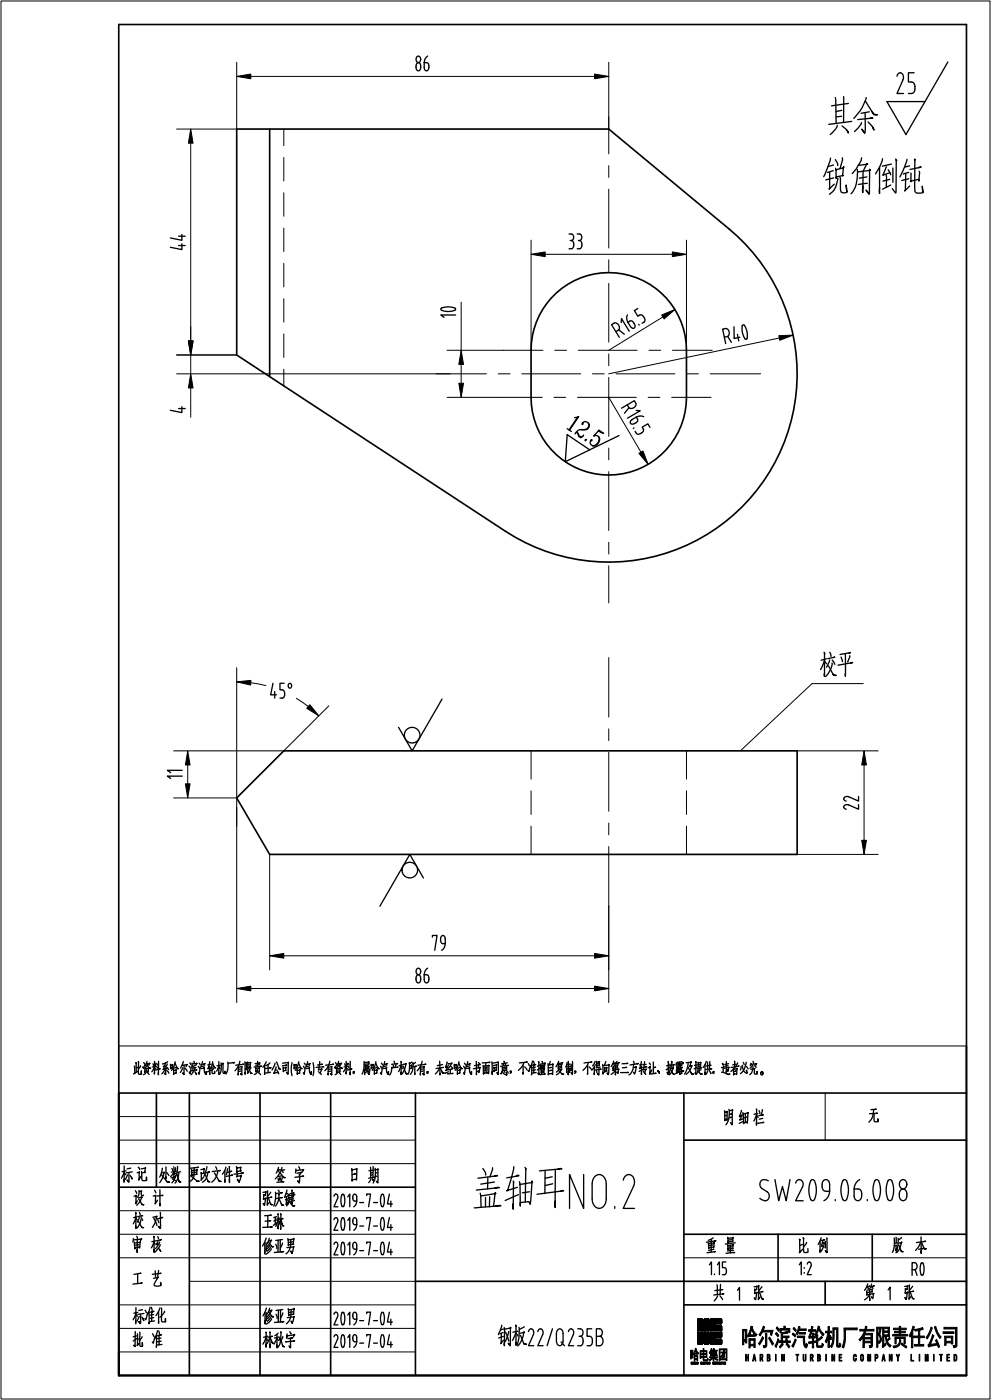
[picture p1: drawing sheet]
<svg xmlns="http://www.w3.org/2000/svg" width="210mm" height="297mm" viewBox="0 0 210 297" stroke-linecap="round" stroke-linejoin="round" font-family="sans-serif">
<g fill="none" stroke="#000" stroke-width=".21">
<path d="M.2 .2h209.5v296.3h-209.5zM50.1 13.2v14.2h-12.7M53.1 16.2h72.8M128.9 13.2v19.4M40.4 30.3v41.9M60.1 27.4v3.5M60.1 33.4v5M128.9 35.1v2.5M60.1 40.8v5M60.1 48.3v5M60.1 55.8v5M112.5 50.9v23.3"/>
<path d="M115.5 53.9h26.9M128.9 40.1v12.5M128.9 55.1v2.5M145.4 50.9v23.3M37.4 75.2h12.7M37.4 79.2h65.6M40.4 75.2v4M60.1 63.3v5M60.1 70.8v5M60.1 78.3v3.5M94.7 74.2h20.3M97.7 64v10.2"/>
<path d="M97.7 77.2v4M105.5 79.2h2.5M110.5 79.2h12.5M117.5 74.2h2.5M122.5 74.2h12.5M125.5 79.2h2.5M128.9 60v12.5M128.9 75v2.5M128.9 80v12.5M130.5 79.2h12.4M137.5 74.2h2.4M140.4 67.2l-11.5 7"/>
<path d="M142.4 74.2h8.5M145.4 79.2h2.5M150.4 79.2h10.7M165.1 71.6l-36.2 7.6M40.4 82.2v6.2M94.7 84.2h20.1M117.3 84.2h2.5M122.3 84.2h12.5M128.9 95v2.5M128.9 99.9v12.5M128.9 84.2l6.9 11.6M137.3 84.2h2.5"/>
<path d="M142.3 84.2h8.3M128.9 114.9v2.5M128.9 119.9v7.9M128.9 139.4v12.6M50.1 141.5v71M53.1 144.7l3.2 .6M62.8 148l2.5 1.7M69.6 149.6l-9.5 9.5h-23.3M112.5 159.1v6M128.9 154.5v2.5M128.9 159.5v12.4M145.4 159.1v6"/>
<path d="M168.8 159.1h17.2M182.8 144.9h-10.8l-15.2 14.2M36.8 169.1h13.3M39.8 162.1v4M112.5 167.6v5M112.5 175.1v6M128.9 174.4v2.5M128.9 179.4v33.1M145.4 167.6v5M145.4 175.1v6M183 162.1v16M57.1 181.1v24.4"/>
<path d="M168.8 181.1h17.2M53.1 209.5h72.8M60.1 202.6h65.8M25.1 236.6h62.9M174.8 231.6v10M204.7 221.7h-179.6v9.9M25.1 256.6h62.9M25.1 246.6h62.9M25.1 241.6h62.9M25.1 266.6h62.9M25.1 261.6h62.9M25.1 276.5h62.9"/>
<path d="M40.1 271.5h47.9M144.9 266.6h59.8M147.9 279.5l.9 .1v1.1h.3l.2-1.2 .8 .1 .1 2.4h-2.4v-2.3zM150.5 279.6l.2-.2h1.9l.2 .2v.9l-1.2 .1v.3h1.1l.2 1.1h-2.4zM25.1 286.5h62.9M25.1 281.5h62.9M149.9 284.9l.3-.3v-2.3h-2.4v2.5l.9 .1 .1-1.3h.3l.1 1.2 .7 .1M150.5 282.3h2.4l-.2 1.1-1.1 .1v.3l1.2 .1v.9l-.2 .1h-1.9l-.2-.1z"/>
</g>
<g fill="none" stroke="#000" stroke-width=".35">
<path d="M25.1 5.2h179.6v286.3h-179.6zM50.1 27.4h78.8l25.5 21.1a39.9 39.9 0 0 1 6.6 54.5 39.9 39.9 0 0 1-54 9.6l-56.9-37.4zM57.1 27.4v52.4M116.8 63.1a16.5 16.5 0 0 1 18.1-4.2 16.5 16.5 0 0 1 10.5 15.3v10a16.5 16.5 0 0 1-16.5 16.5 16.5 16.5 0 0 1-16.4-16.5v-10a16.5 16.5 0 0 1 4.3-11.1zM60.1 159.1h108.7v22h-111.7l-7-12zM25.1 231.6h179.6M33.1 231.6v20M40.1 231.6v59.9M55.1 231.6v59.9M70 231.6v59.9M88 231.6v59.9M144.9 231.6v59.9"/>
<path d="M25.1 251.6h62.9M144.9 241.6h59.8M88 271.5h116.7M144.9 261.6h59.8M144.9 276.5h59.8M164.8 261.6v9.9M174.8 271.5v5M184.8 261.6v9.9"/>
</g>
<g fill="#000" stroke="#000" stroke-width=".21">
<path d="M147.8 282.3v2.5zM147.8 279.7v2.3zM147.8 279.6v2.4zM147.8 282.3l.1 2.6zM147.8 279.6l.1 2.4zM147.9 279.5v2.5zM147.9 282.3v2.6zM147.9 282.3l.1 2.6h-.1zM147.9 279.5l.1 2.5h-.1zM147.9 282.3h.1v2.6zM147.9 279.5l.1-.1v2.6zM148 282.3v2.6z"/>
<path d="M148 279.4v2.6zM148 282.3l.6 2.6h-.6zM148 279.4l.6 2.6h-.6zM148 282.3h.6v2.6zM148 279.4h.6v2.6zM148.6 282.3v2.6zM148.6 279.4v2.6zM148.6 282.3l.1 2.6h-.1zM148.6 279.4l.1 2.6h-.1zM148.6 282.3h.1v2.6zM148.6 279.4l.1 .1v2.5zM148.7 282.3v2.6z"/>
<path d="M148.7 279.5v2.5zM148.7 279.5l.1 2.5zM148.7 282.3l.1 2.5zM148.8 282.3v2.5zM148.8 279.6v2.4zM148.8 282.3v2.3zM148.8 282.3l.3 1.3h-.3zM148.8 280.7l.3 1.3h-.3zM148.8 282.3h.3v1.3zM148.8 280.7h.3v1.3zM149.1 282.3l.1 2.5zM149.1 279.7l.1 2.3z"/>
<path d="M149.2 279.6v2.4zM149.2 282.3v2.5zM149.2 282.3l.1 2.6zM149.2 279.6l.1 2.4zM149.2 279.6l.1-.1v2.5zM149.3 282.3v2.6zM149.3 279.5v2.5zM149.3 282.3l.1 2.6h-.1zM149.3 279.5l.1 2.5h-.1zM149.3 282.3h.1v2.6zM149.3 279.5l.1-.1v2.6zM149.4 282.3v2.6z"/>
<path d="M149.4 279.4v2.6zM149.4 282.3l.5 2.6h-.5zM149.4 279.4l.5 2.6h-.5zM149.4 282.3h.5v2.6zM149.4 279.4h.5v2.6zM149.9 282.3v2.6zM149.9 279.4v2.6zM149.9 282.3l.2 2.6h-.2zM149.9 279.4l.2 2.6h-.2zM149.9 282.3h.2v2.6zM149.9 279.4l.2 .1v2.5zM150.1 282.3v2.6z"/>
<path d="M150.1 279.5v2.5zM150.1 282.3v2.5zM150.1 279.6v2.4zM150.1 279.6l.1 2.4zM150.1 282.3l.1 2.3zM150.5 282.3v2.5zM150.5 279.7v2.3zM150.5 282.3l.1 2.6zM150.5 279.6v2.4zM150.5 279.6l.1 2.4zM150.6 282.3l.1 2.6h-.1zM150.5 279.6l.1-.1v2.5z"/>
<path d="M150.6 279.5l.1 2.5h-.1zM150.6 282.3h.1v2.6zM150.7 282.3l.9 2.6h-.9zM150.6 279.5l.1-.1v2.6zM150.7 279.4l.9 2.6h-.9zM150.7 282.3h.9v2.6zM151.6 283.8l1 1.1h-1zM151.6 282.3l1 1.2h-1zM150.7 279.4h.9v2.6zM151.6 280.9l1 1.1h-1zM151.6 279.4l1 1.2h-1zM151.6 283.8h1v1.1z"/>
<path d="M151.6 282.3h1v1.2zM152.6 283.8v1.1zM152.6 282.3v1.2zM151.6 280.9h1v1.1zM151.6 279.4h1v1.2zM152.6 280.9l.1 1.1h-.1zM152.6 279.4l.1 1.1-.1 .1zM152.6 283.8l.1 1.1h-.1zM152.6 282.3l.1 1.1-.1 .1zM152.6 283.8h.1v1.1zM152.6 282.3h.1v1.1zM152.7 283.8v1.1z"/>
<path d="M152.7 282.3v1.1zM152.6 280.9h.1v1.1zM152.6 279.4l.1 .1v1zM152.7 280.9l.1 1.1zM152.7 279.5v1zM152.7 283.8l.1 1zM152.7 282.3l.1 1zM152.8 283.9v.9zM152.8 282.3v1zM152.7 279.5l.1 1zM152.8 281l.1 1zM152.8 279.6v.9z"/>
<path d="M152.8 283.9l.1 .7zM152.8 282.3l.1 .9zM152.8 279.6l.1 .7z"/>
<path d="M50.1 16.2l3-.5v1z" fill-rule="evenodd"/>
<path d="M125.9 15.7l3 .5-3 .5z" fill-rule="evenodd"/>
<path d="M40.4 27.4l.5 2.9h-1z" fill-rule="evenodd"/>
<path d="M112.5 53.9l3-.5v1z" fill-rule="evenodd"/>
<path d="M142.4 53.4l3 .5-3 .5z" fill-rule="evenodd"/>
<path d="M39.9 72.2h1l-.5 3z" fill-rule="evenodd"/>
<path d="M39.9 72.2h1l-.5 3z" fill-rule="evenodd"/>
<path d="M97.7 74.2l.5 3h-1z" fill-rule="evenodd"/>
<path d="M140.1 66.7l2.9-1.1-2.3 2z" fill-rule="evenodd"/>
<path d="M165 71.1l3-.1-2.8 1.1z" fill-rule="evenodd"/>
<path d="M40.4 79.2l.5 3h-1z" fill-rule="evenodd"/>
<path d="M97.2 81.2h1l-.5 3z" fill-rule="evenodd"/>
<path d="M135.3 96.1l.9-.5 1.1 2.8z" fill-rule="evenodd"/>
<path d="M50.1 144.5l3.1-.3-.1 1z" fill-rule="evenodd"/>
<path d="M65.6 149.3l1.9 2.4-2.5-1.6z" fill-rule="evenodd"/>
<path d="M39.3 166.1h1l-.5 3z" fill-rule="evenodd"/>
<path d="M39.8 159.1l.5 3h-1z" fill-rule="evenodd"/>
<path d="M182.5 178.1h1l-.5 3z" fill-rule="evenodd"/>
<path d="M183 159.1l.5 3h-1z" fill-rule="evenodd"/>
<path d="M50.1 209.5l3-.5v1z" fill-rule="evenodd"/>
<path d="M57.1 202.6l3-.5v1z" fill-rule="evenodd"/>
<path d="M125.9 209l3 .5-3 .5z" fill-rule="evenodd"/>
<path d="M125.9 202.1l3 .5-3 .5z" fill-rule="evenodd"/>
<path d="M161.2 227.1a.33 .33 0 0 1 .4 .3 .33 .33 0 0 1-.4 .3zM161.2 227.4a.25 .25 0 0 0 .5 0 .25 .25 0 0 0-.5 0z" fill-rule="evenodd"/>
<path d="M146.4 288.6v.2l.2-.2v.5l-.1-.2-.1 .2z" fill-rule="evenodd"/>
<path d="M146.3 286.1h.5v1.7h-.2v-.2h-.2v.4h-.1zM146.4 286.3v1.1h.2v-1.1z" fill-rule="evenodd"/>
<path d="M146.7 288.6l.2 .5-.1-.1-.2 .1zM146.7 288.7l.1 .2z" fill-rule="evenodd"/>
<path d="M146.9 288.6l.2 .1v.4l-.1-.2-.1 .2zM146.9 288.7l.1 .2z" fill-rule="evenodd"/>
<path d="M147.3 285.7l.2 .1 .1 .5 .4 .5-.1 .2-.2-.2v.2h-.6v-.2l-.2 .3-.1-.2 .3-.4zM147.4 286.1l-.3 .7h.6z" fill-rule="evenodd"/>
<path d="M147.1 288.6l.3 .1-.1 .4h-.2zM147.2 288.9l.1 .1zM147.2 288.7l.1 .1z" fill-rule="evenodd"/>
<path d="M147.5 288.6v.5z" fill-rule="evenodd"/>
<path d="M147 287.3h.8v1h-.2v-.2h-.4v.3h-.2zM147.2 287.5v.4h.4v-.4z" fill-rule="evenodd"/>
<path d="M147.8 282.3v2.5z" fill-rule="evenodd"/>
<path d="M147.8 279.6v2.4z" fill-rule="evenodd"/>
<path d="M147.7 288.6l.1 .4 .1-.4v.5l-.2-.3v.3z" fill-rule="evenodd"/>
<path d="M148 282.3v2.6z" fill-rule="evenodd"/>
<path d="M148 279.4v2.6z" fill-rule="evenodd"/>
<path d="M148.6 282.3v2.6z" fill-rule="evenodd"/>
<path d="M148.6 279.4v2.6z" fill-rule="evenodd"/>
<path d="M148.4 288.6h.2l-.1 .1 .1 .1-.1 .3h.1h-.2z" fill-rule="evenodd"/>
<path d="M148.7 282.3v2.6z" fill-rule="evenodd"/>
<path d="M148.7 279.5v2.5z" fill-rule="evenodd"/>
<path d="M148.8 282.3v2.5z" fill-rule="evenodd"/>
<path d="M148.8 279.6v2.4z" fill-rule="evenodd"/>
<path d="M148.7 288.6v.5h.2h-.2z" fill-rule="evenodd"/>
<path d="M148.9 288.6h.2l-.1 .1 .1 .1-.1 .3h.1h-.2z" fill-rule="evenodd"/>
<path d="M149.2 282.3v2.5z" fill-rule="evenodd"/>
<path d="M149.2 279.6v2.4z" fill-rule="evenodd"/>
<path d="M149.3 282.3v2.6z" fill-rule="evenodd"/>
<path d="M149.3 279.5v2.5z" fill-rule="evenodd"/>
<path d="M149.4 282.3v2.6z" fill-rule="evenodd"/>
<path d="M149.4 279.4v2.6z" fill-rule="evenodd"/>
<path d="M149.2 288.7l.2 .1-.2-.1v.3l.2-.1-.1 .2z" fill-rule="evenodd"/>
<path d="M149.4 288.6h.2v.5z" fill-rule="evenodd"/>
<path d="M149.7 288.6l.2 .1v.4l-.1-.2-.1 .2zM149.7 288.7l.1 .2z" fill-rule="evenodd"/>
<path d="M148.3 286.2h.6v-.4h.2v.4h.6v1.5h-.6v.4l.6 .1 .1-.4 .2 .1-.1 .4-.9 .1-.1-.7h-.4v.2h-.2zM149.1 287v.5h.5v-.5zM148.5 287v.5h.4v-.5zM149.1 286.4v.4h.5v-.4zM148.5 286.4v.4h.4v-.4z" fill-rule="evenodd"/>
<path d="M150.1 282.3v2.6z" fill-rule="evenodd"/>
<path d="M150.1 279.5v2.5z" fill-rule="evenodd"/>
<path d="M150 288.6l.1 .5z" fill-rule="evenodd"/>
<path d="M150.1 282.3v2.5z" fill-rule="evenodd"/>
<path d="M150.1 282.3v2.5z" fill-rule="evenodd"/>
<path d="M150.1 279.6v2.4z" fill-rule="evenodd"/>
<path d="M150.2 288.7l.2 .1-.2-.1 .1 .3 .1-.1-.1 .2z" fill-rule="evenodd"/>
<path d="M150.7 285.7l.1 .2-.1 .2h1.2v.2h-.6v.2h.5v.2h-.5v.1h.5v.2h-.5v.2h.6v.1l-1.4 .1v-.9l-.2 .3-.1-.1zM150.6 286.7v.1h.5v-.1zM150.6 286.3v.2h.5v-.2zM150.6 287v.2h.5v-.2z" fill-rule="evenodd"/>
<path d="M150.3 287.5l.8 .1-.1-.2h.2v.2l.8-.1v.2h-.6l.6 .4-.1 .2-.7-.6v.7h-.2l.1-.7-.4 .4a.23 .23 0 0 1-.2 .2 .23 .23 0 0 1-.3-.2l.6-.4h-.5z" fill-rule="evenodd"/>
<path d="M151 288.7l.2 .1-.2-.1v.3l.2-.1-.1 .2z" fill-rule="evenodd"/>
<path d="M151.2 285.7l.2 .3-.2 .1-.1-.2z" fill-rule="evenodd"/>
<path d="M151.2 288.7a.2 .2 0 0 1 .2 .2 .2 .2 0 0 1-.2 .2zM151.3 288.7v.4z" fill-rule="evenodd"/>
<path d="M151.5 288.6l.1 .1 .1 .4-.1-.2-.1 .2zM151.5 288.7l.1 .2z" fill-rule="evenodd"/>
<path d="M151.7 288.6l.2 .1-.1 .4zM151.8 288.7l.1 .2z" fill-rule="evenodd"/>
<path d="M152 288.7a.2 .2 0 0 1 .2 .2 .2 .2 0 0 1-.2 .2zM152 288.7l.1 .4z" fill-rule="evenodd"/>
<path d="M152.2 288.6l.2 .1v.4l-.1-.2-.1 .2zM152.3 288.7v.2z" fill-rule="evenodd"/>
<path d="M152.6 288.6l.1 .5-.1-.1-.1 .1zM152.6 288.7v.2z" fill-rule="evenodd"/>
<path d="M152.7 283.8v1.1z" fill-rule="evenodd"/>
<path d="M152.7 282.3v1.1z" fill-rule="evenodd"/>
<path d="M152.7 282.3v1.1z" fill-rule="evenodd"/>
<path d="M152.8 283.9v.9z" fill-rule="evenodd"/>
<path d="M152.8 282.3v1z" fill-rule="evenodd"/>
<path d="M152.7 288.6h.2v.5z" fill-rule="evenodd"/>
<path d="M153.1 288.6v.5z" fill-rule="evenodd"/>
<path d="M152.7 286.5h.6v-.3h.1v.3h.3v.2h-.3v1l-.3 .1-.1-.2 .3-.1v-.7l-.6 .9-.1-.2 .5-.8h-.4z" fill-rule="evenodd"/>
<path d="M153.3 288.7a.2 .2 0 0 1 .1 .2 .2 .2 0 0 1-.1 .2zM153.3 288.7v.4z" fill-rule="evenodd"/>
<path d="M153.5 288.6l.1 .4 .1-.4v.5l-.2-.3v.3z" fill-rule="evenodd"/>
<path d="M152.3 285.8h1.7v2.5h-.2v-.1h-1.3v.1h-.2zM152.5 286.1v1.9h1.3v-1.9z" fill-rule="evenodd"/>
<path d="M157.3 281.7h.9v2.9h-.3v-.4h-.4v.8h-.2zM157.5 282v1.9h.4v-1.9z" fill-rule="evenodd"/>
<path d="M157.9 287h.2v.6h.3v-.6h.1v1.4h-.1v-.6h-.3v.6h-.2z" fill-rule="evenodd"/>
<path d="M159.1 281l.3 .2a1.58 1.58 0 0 0 1 1.6l-.3 .4-.3-.4v.4h-1v-.3l-.3 .5-.3-.3 .5-.8zM159.2 281.6l-.4 1.2h1z" fill-rule="evenodd"/>
<path d="M158.6 283.7h1.4v1.9h-.3v-.4h-.8v.5h-.3zM158.9 284v.9h.8v-.9z" fill-rule="evenodd"/>
<path d="M159.7 287h.1l.3 1.4h-.1l-.1-.4h-.3l-.1 .4h-.1zM159.8 287.3l-.1 .5h.2z" fill-rule="evenodd"/>
<path d="M161 287h.3a.44 .44 0 0 1 .3 .4 .44 .44 0 0 1-.2 .4l.2 .6h-.1l-.2-.6h-.2v.6h-.1zM161.1 287.2v.5l.3-.1v-.3z" fill-rule="evenodd"/>
<path d="M161.5 283.3l.3 .3-.9 1.4-.3-.3z" fill-rule="evenodd"/>
<path d="M162.1 282.6h.3v2.5l-.1 .3-.5 .2-.2-.4h.4l.1-.2z" fill-rule="evenodd"/>
<path d="M163 283.3l.9 1.5-.3 .3-.8-1.5z" fill-rule="evenodd"/>
<path d="M162.5 287h.3a.39 .39 0 0 1 .3 .3 .39 .39 0 0 1-.2 .4l.2 .1a.38 .38 0 0 1-.3 .6h-.3zM162.6 287.8v.5a.27 .27 0 0 0 .4-.3 .27 .27 0 0 0-.4-.2zM162.6 287.2v.4h.3v-.4z" fill-rule="evenodd"/>
<path d="M161.7 281l.3 .2-.4 .7h2.2l-.4 1.1-.3-.1 .2-.6h-1.8l-.5 .8-.2-.3 .4-.6z" fill-rule="evenodd"/>
<path d="M164.3 287h.1v1.4h-.1z" fill-rule="evenodd"/>
<path d="M164.4 282.4l.6 .6-.2 .3-.6-.6z" fill-rule="evenodd"/>
<path d="M164.6 281.2l.5 .6-.2 .3-.5-.6z" fill-rule="evenodd"/>
<path d="M164.8 283.7l.2 .3-.6 1.6-.3-.4z" fill-rule="evenodd"/>
<path d="M165.7 284.6l.2 .3-.6 .8-.2-.3z" fill-rule="evenodd"/>
<path d="M165.5 287h.2l.3 1v-1h.2v1.4h-.2l-.3-1v1h-.2z" fill-rule="evenodd"/>
<path d="M165.2 281.5h.9l-.1-.4 .3-.1 .1 .5h.9v.9h-.3v-.5h-1.5v.5h-.3z" fill-rule="evenodd"/>
<path d="M166.7 284.6l.6 .8-.2 .3-.6-.8z" fill-rule="evenodd"/>
<path d="M165.4 282.4l1.3-.3 .2 .4-1.2 .2v.4h1.4v.4h-.4v.7h.7v.3h-2.3v-.3h.4zM165.7 283.5v.7h.8v-.7z" fill-rule="evenodd"/>
<path d="M168.2 281.3l.5 .6-.2 .3-.5-.6z" fill-rule="evenodd"/>
<path d="M167.9 282.5l.7 .4-.2 .4-.6-.5z" fill-rule="evenodd"/>
<path d="M168.4 283.7l.3 .3-.7 1.5-.3-.3z" fill-rule="evenodd"/>
<path d="M168.6 287h.6v.2h-.2v1.2h-.2v-1.2h-.2z" fill-rule="evenodd"/>
<path d="M169.2 281.1l.3 .1-.2 .4h1.5v.4l-1.6-.1-.3 .9-.3-.1z" fill-rule="evenodd"/>
<path d="M169.2 282.4h1.4v.3h-1.4z" fill-rule="evenodd"/>
<path d="M170.1 287h.1v1.1l.2 .2 .2-.1v-1.2h.1v1a.33 .33 0 0 1-.3 .5 .33 .33 0 0 1-.3-.5z" fill-rule="evenodd"/>
<path d="M168.9 283.1h1.5l.2 2.1h.1l.1-.5 .3 .2-.3 .7-.3-.1-.2-.3-.2-1.7h-1.2z" fill-rule="evenodd"/>
<path d="M171.6 287h.3a.44 .44 0 0 1 .3 .4 .44 .44 0 0 1-.2 .4l.3 .6h-.2l-.2-.6h-.1v.6h-.2zM171.8 287.2v.5l.2-.1 .1-.3z" fill-rule="evenodd"/>
<path d="M171.9 281.1l.3 .1-.2 .6h.8v.3h-.8l-.4 1.1h.5v-.7h.2v.7h.4v.4l-.4-.1v.7h.5l-.1 .3-.4 .1v1.1h-.2v-1.1l-.8 .2v-.4l.8-.1v-.8l-.7 .1-.1-.4 .4-1.1h-.4v-.3h.5z" fill-rule="evenodd"/>
<path d="M172.9 282.9h.3v1l.8-.8 .2 .4-1 .7 .1 1h.6l.2-.5a.47 .47 0 0 1 .3 .4 .47 .47 0 0 1-.3 .4h-1l-.2-.2z" fill-rule="evenodd"/>
<path d="M173.3 281l.3 .2a1.98 1.98 0 0 0 1 1.5l-.3 .4-.8-1.4-.8 1.4-.2-.3 .5-.8z" fill-rule="evenodd"/>
<path d="M173.1 287h.4a.39 .39 0 0 1 .2 .3 .39 .39 0 0 1-.1 .4l.2 .1a.38 .38 0 0 1-.4 .6h-.3zM173.3 287.8v.5a.27 .27 0 0 0 .3-.3 .27 .27 0 0 0-.3-.2zM173.3 287.2v.4h.2l.1-.4z" fill-rule="evenodd"/>
<path d="M174.9 287h.1v1.4h-.1z" fill-rule="evenodd"/>
<path d="M175.4 281.1h.3v1h.5v.4l-.5-.1v.8l.2-.2 .3 .7-.2 .2-.3-.7v2.4h-.3v-2.2l-.4 1.2-.2-.3 .5-1.9-.4 .1v-.4h.5z" fill-rule="evenodd"/>
<path d="M176.2 287h.1l.4 1v-1h.1v1.4h-.1l-.4-1v1h-.1z" fill-rule="evenodd"/>
<path d="M176.4 281.4h1.1v3.8l.3-.1v-.5a.49 .49 0 0 1 .1 .9h-.5l-.2-.2v-3.6h-.5a7.4 7.4 0 0 1-.6 3.9l-.2-.3 .4-1z" fill-rule="evenodd"/>
<path d="M177.7 287h.6v.2h-.4v.4h.4v.2h-.4v.5h.4v.1h-.6z" fill-rule="evenodd"/>
<path d="M178.7 281.4h2.9v.4h-2.5v.4a8 8 0 0 1-.4 3.5l-.4-.2a8.4 8.4 0 0 0 .4-4.1z" fill-rule="evenodd"/>
<path d="M180.9 287.1l.1-.1a.31 .31 0 0 1 .3 .2 .31 .31 0 0 1 0 .3l-.2-.4a.8 .8 0 0 0 0 1.2l.2-.4h.1l-.1 .4a.28 .28 0 0 1-.2 .2 .28 .28 0 0 1-.3-.3z" fill-rule="evenodd"/>
<path d="M182.1 281.7h1.1l.1-.7 .3 .2-.1 .5h1.6v.4h-1.7l-.2 .5h1.6v2.6l-.2 .3-.4 .1-.1-.5 .4 .1v-.6h-1.4v1h-.3v-2.2l-.6 .8-.3-.3 .8-1 .4-.8h-1zM183.1 282.9v.5h1.4v-.5zM183.1 283.7v.5h1.4v-.5z" fill-rule="evenodd"/>
<path d="M182.4 287.1l.1-.1a.62 .62 0 0 1 .4 .9v.3a.29 .29 0 0 1-.3 .3 .29 .29 0 0 1-.3-.3zM182.5 287.2l-.1 .1a.72 .72 0 0 0 .2 1 .74 .74 0 0 0 .1-1z" fill-rule="evenodd"/>
<path d="M183.8 287h.2l.1 1 .1-1h.2v1.4h-.1v-1l-.1 1-.3-1v1h-.1z" fill-rule="evenodd"/>
<path d="M185.3 287h.3a.45 .45 0 0 1 .3 .5 .45 .45 0 0 1-.4 .4v.5h-.2zM185.5 287.2v.5a.29 .29 0 0 0 .3-.3 .29 .29 0 0 0-.3-.2z" fill-rule="evenodd"/>
<path d="M185.7 281.3h1l-.3 1.5a1.19 1.19 0 0 1-.2 1.9l-.2-.5h.2a.9 .9 0 0 0-.1-1.4l.3-1.2h-.5v3.9h-.2z" fill-rule="evenodd"/>
<path d="M187.1 287h.1l.3 1.4h-.1l-.1-.4h-.3l-.1 .4h-.1zM187.1 287.3l-.1 .5h.2z" fill-rule="evenodd"/>
<path d="M186.9 281.3h1.5v1.9h-.7v.2l.2 .6 .5-.6 .2 .3-.6 .5 .4 .7 .4 .2-.3 .4a2.87 2.87 0 0 1-1-2.3h-.3v1.8l.4-.4a.69 .69 0 0 1-.5 .9l-.3-.3zM187.2 282.4v.5h.9v-.5zM187.2 281.6v.5h.9v-.5z" fill-rule="evenodd"/>
<path d="M188.4 287h.1l.3 1v-1h.2v1.4h-.2l-.3-1v1h-.1z" fill-rule="evenodd"/>
<path d="M189.1 285.3a1.21 1.21 0 0 0 1.4-1.4l.3 .1v.1a1.32 1.32 0 0 1-1.5 1.4z" fill-rule="evenodd"/>
<path d="M189.8 287h.2l.2 .6 .2-.6h.1l-.2 .8v.6h-.2v-.6z" fill-rule="evenodd"/>
<path d="M189.3 281.5h1.2v-.4h.3v.4h1.1v.3h-1.1v.3h1v.4l-1-.1v.4h1.4v.3h-3.1v-.3h1.4v-.4l-1 .1v-.4h1v-.3h-1.2z" fill-rule="evenodd"/>
<path d="M191 284.6l1.1 .8-.2 .3-1-.8z" fill-rule="evenodd"/>
<path d="M189.5 283.3h2.3v1.4h-.3v-1h-1.7v1.1h-.3z" fill-rule="evenodd"/>
<path d="M192.9 287h.2v1.3h.4v.1h-.6z" fill-rule="evenodd"/>
<path d="M193.4 281l.3 .2-.4 .9v3.5h-.3l.1-2.9-.4 .6-.2-.3z" fill-rule="evenodd"/>
<path d="M194.7 287h.1v1.4h-.1z" fill-rule="evenodd"/>
<path d="M193.7 281.7l1.7-.4 .2 .4-.8 .2v1.2h1v.4h-1v1.4h.9v.4h-2v-.4h.8v-1.4h-1v-.4h1v-1.1l-.7 .1z" fill-rule="evenodd"/>
<path d="M196 287h.1l.2 1 .1-1h.2v1.4h-.1v-1l-.2 1-.2-1v1h-.1z" fill-rule="evenodd"/>
<path d="M197.2 281.2l.3 .2-1.1 2.3-.3-.3 .8-1.3z" fill-rule="evenodd"/>
<path d="M197.7 287h.2v1.4h-.2z" fill-rule="evenodd"/>
<path d="M197.9 281.2l.3-.1 .4 1.2 .8 1-.3 .4-.6-.9z" fill-rule="evenodd"/>
<path d="M197.5 282.8l.3 .2-.7 1.9 1.3-.2-.3-.6 .3-.3 .6 1.6-.2 .2-.2-.6-1.9 .5-.2-.5a3.3 3.3 0 0 0 1-2.2z" fill-rule="evenodd"/>
<path d="M199 287h.6v.2h-.2v1.2h-.2v-1.2h-.2z" fill-rule="evenodd"/>
<path d="M200.6 287h.5v.2h-.4v.4h.4v.2h-.4v.5h.5v.1h-.6z" fill-rule="evenodd"/>
<path d="M199.8 282.2h2.3v.4h-2.3z" fill-rule="evenodd"/>
<path d="M200.1 283.2h1.7v1.6h-.3v-.2h-1.1v.5h-.3zM200.4 283.5v.8h1.1v-.8z" fill-rule="evenodd"/>
<path d="M202.1 287a.62 .62 0 0 1 .6 .3 .62 .62 0 0 1 0 .6l-.2 .5h-.4zM202.2 287.2v1.1a.46 .46 0 0 0 .3-.7l-.1-.4z" fill-rule="evenodd"/>
<path d="M199.9 281.3h2.8l-.1 4.1-.6 .2-.1-.5h.4l.1-.2v-3.3h-2.5z" fill-rule="evenodd"/>
</g>
<g fill="none" stroke="#000" stroke-width=".28">
<path d="M88.3 13.4l.2-.1a.92 .92 0 0 1 .4 1.6l-.2 .1a.92 .92 0 0 1-.4-1.6zM88.3 12l.2-.1a.69 .69 0 0 1 .6 .7 .69 .69 0 0 1-.6 .7 .8 .8 0 0 1-.2-1.3zM89.8 13.3h.5a.97 .97 0 0 1 .3 1.6l-.1 .1a.56 .56 0 0 1-.7-.7zM90.6 11.9a1.64 1.64 0 0 0-.8 1.4M190 16.2a.69 .69 0 0 1 .7-.8 .69 .69 0 0 1 .7 .8l-.1 .7-1.3 2.9h1.4M193.6 15.4h-1.2v2h.7a1.43 1.43 0 0 1 .4 2.2l-.4 .2h-.7M200.8 13.2l-8.9 15.3-4-7h8M175.7 36.5v3.4l-.1 .2 1.1-1.1M175.9 33.5v.5l-1.4 3.4M176.5 36.2l-1.2 .3M176.5 35l-1 .3M176.6 37.7l-1.7 .4"/>
<path d="M176.9 20.7l.2 5.3M176.9 33.8l.5 .8v.5M177 35.7l.1 2.1v-.3l1.5-.3h-.1l.2-1.9v.2l-1.6 .5M177.3 26.5a3.4 3.4 0 0 1-1.5 2M177.5 37.8l-.5 1.8a2.93 2.93 0 0 1-1.3 1.6M177.9 37.6l.1 2.4a.62 .62 0 0 0 .5 .9l.9-.2-.2-1.5 .2 1.5M178.3 24.6l-1.2 .2M178.3 23.4l-1.2 .2M178.4 26.7l.9 .7 .4 .8-.3-.6M178.4 33.4l.1 .5-.6 1.8M178.7 20.5v5.4M179.7 21.9l-3.6 .5"/>
<path d="M180.4 25.7l-4.9 .7M181.6 35.9a6.5 6.5 0 0 1-1.4 5.1M181.7 36.4l2.7-.3-.2-.2-.1 5.3-.7-.9 .7 .7M181.9 35l1.9-.2-.1-.2-.9 1.7v4.5v-1.3M182.5 26l-.8 1.2-.7 .7M182.5 33.4l-.1 .6-.5 .9-1.4 1.9M183.2 23.9l.1 3.4-.2 1-.6-.9 .6 .7M183.3 21.5l1.8 2.8h.7l-.7-.1-.4-.5M183.5 20.7l-.1 .3a10.2 10.2 0 0 1-2.6 4.1M183.6 37.5l-1.6 .3M183.7 38.8l-1.9 .3M183.9 25.9l1 1.1 .2 .6-.3-.7"/>
<path d="M184.1 23.7l-1.7 .3M184.3 25.1l.6-.1-3.2 .3M186.3 35.4v5.6v-1.2M186.9 33.6l-.6 1.8-.9 1.5M187.7 37.1v2.6M187.7 35.3l-.7 1.8 1.5-.5M188.1 36l.6 1.1M188.4 38l-1.4 .4M188.7 39.2l-1.8 .9M188.8 34.8l-1.9 .4M189.1 35.6v3M189.7 33.7l.2 .4-.1-.1-.1 6.9-.7-.9"/>
<path d="M191.9 36.8l-.1 3.5-.2 .2 1.1-1.1M192.1 33.8l-.5 1.6-1 2.1M192.4 36.5l-1.1 .4M192.5 37.9l-1.5 .4M192.7 35.2l-1.1 .2M192.9 36.7v1.8l-.1-.1 1.8-.4M193.7 33.7l.1 .2-.1 5.9a.94 .94 0 0 0 .3 1.1l1.5-.1-.2-1.3 .1 1.3M194.6 35.5l.5-.1-2.4 .5M194.7 36.3l.1 .2-.2 1.9v-.3M37.8 52h1.4M37.8 50.1h1.4M38.5 51.7v1.2l-2.4-.5"/>
<path d="M38.5 49.7v1.2l-2.4-.5M120.5 49.6h.5a.74 .74 0 0 1 .5 .7 .74 .74 0 0 1-.5 .7M120.8 51h.2M121 51a1 1 0 0 1 0 1.7h-.5M122.3 49.6h.4a.74 .74 0 0 1 .5 .7 .74 .74 0 0 1-.5 .7M122.5 51h.2M122.7 51a1.01 1.01 0 0 1 0 1.7h-.4M93.4 65.4l.1-.1a3.6 3.6 0 0 1 3 .1l-.2 .4a3.6 3.6 0 0 1-2.9-.1zM96.5 66.8h-3.1l.7 .5M130.4 70.3l.6-.3a.93 .93 0 0 0 0-1.1 .93 .93 0 0 0-.9-.4l-.6 .3 1.7 2.7M131.1 69.9l1.1 .9M131.6 68.4v-.9l1.7 2.7"/>
<path d="M132.9 66.7a1.63 1.63 0 0 0 .1 1.6M133 68.3l.4-.2a.97 .97 0 0 1 1.1 1.1l-.1 .3a.57 .57 0 0 1-.9-.3zM135.1 65.4l-.7 .4 .7 1.2a.93 .93 0 0 1 1.2 0 .93 .93 0 0 1 .3 1.1l-.6 .4M135.3 68.7l.1 .2M153.4 71.5l.6-.2a.93 .93 0 0 0 .4-1 .93 .93 0 0 0-.7-.7l-.6 .1 .6 3.1M154.1 71.3l.8 1.3M155.5 69.2v2.5l1.2-.2M156.2 70.9l.3 1.3M157.3 68.9l.4 .1a3.6 3.6 0 0 1 .5 2.8h-.4a3.6 3.6 0 0 1-.5-2.9zM37.8 86.6h1.4M38.5 86.2v1.2l-2.4-.5M120.1 90.8l.9 .6"/>
<path d="M121.7 88.5l.9-.2-2 2.9M122 91.7h.4l.3 .7 .3 .1h.4M122.4 91.7l.2 .8 .4 .2 .6-.5M122.4 88.3l-1.9 2.8M123.5 89.7v.2l-.2 .1v-.2a.77 .77 0 0 1 .9-.4l.4 .3a.91 .91 0 0 1 .1 1 .91 .91 0 0 1-.9 .4 1.57 1.57 0 0 0-2 .9M123.9 93.2l.2-.1v.2l-.2 .1zM124.6 89.7a.96 .96 0 0 1-.9 1.3h-.6M126.8 91.3l1 .5-.9-.6-1.2 1.2a.82 .82 0 0 1 1 0 .82 .82 0 0 1 .3 .9 1.16 1.16 0 0 1-1.8 1 .67 .67 0 0 1 .2-1.1v.2h-.2M126.8 92.5a1.43 1.43 0 0 1-1.3 2M131.1 92.3l-11.4 5.5 .4-5.7 4.8 3.2M132.9 85.8l.3 .5a.93 .93 0 0 0 1 .1 .93 .93 0 0 0 .5-1l-.3-.5-2.8 1.6M133.2 86.4l-.9 1.2"/>
<path d="M133.6 89.1l1.2-.7 .2 .4a.97 .97 0 0 1-1.2 1.1l-.3-.3zM134.3 90.7l-.2 .1M134.8 87h.8l-2.7 1.6M136.4 88.3a1.63 1.63 0 0 0-1.6 .1M137.7 90.6l-.5-.8-1.2 .7a.94 .94 0 0 1 .1 1.2 .94 .94 0 0 1-1.2 .3l-.4-.6M174.5 138.2l.2 .3-.1 4.9v-.8M174.6 139.9l-.8 2M175 139.6l-1.1 .3M175.7 139.9l-.7 1.5M175.8 138.2l.2 .9M176.3 139.9l.5 .9M176.6 139.3h.2l-1.5 .3"/>
<path d="M178.1 139.2l.3 1M179.1 138.5v4.8v-.6M179.9 138.4l.3-.1-2.3 .4M180 138.9l-.5 1.4M57.8 144.8l-.5 2.4h1.3M58.2 146.5v1.4M60.2 144.8h-.9v1.4a.94 .94 0 0 1 1 .6 .94 .94 0 0 1-.3 1.1h-.7M61.1 145l.2-.2a.49 .49 0 0 1 .5 .5 .49 .49 0 0 1-.5 .5 .64 .64 0 0 1-.2-.8zM93.6 148.1l-6.3 11-2.9-5M174.7 140.1l.4 .6M175.4 141.1l1.2 2 .5 .1-.7-.3M176.2 140.5a4.5 4.5 0 0 1-1.3 2.9"/>
<path d="M180.2 140.5l.4-.1-3.1 .6M38.6 164.5h-3.2l.7 .5M38.6 163.2h-3.2l.7 .5M181.8 170.5v1l-2-.9a.57 .57 0 0 0-.8 0 .57 .57 0 0 0 0 .8l.2 .1M181.8 168.8v1l-2-.9a.57 .57 0 0 0-.8 0 .57 .57 0 0 0 0 .8l.2 .1M89.7 186.1l-2.9-5-6.3 10.9M91.6 198.6v-.4h1l-.5 3.2M94.3 200a.93 .93 0 0 1-1-.6 .93 .93 0 0 1 .4-1.1 .57 .57 0 0 1 .6 .6 2.22 2.22 0 0 1-.7 2.5M88.3 206.7l.2-.1a.92 .92 0 0 1 .4 1.6l-.2 .1a.92 .92 0 0 1-.4-1.6zM88.3 205.3l.2-.1a.68 .68 0 0 1 .6 .7 .68 .68 0 0 1-.6 .6 .8 .8 0 0 1-.2-1.2zM89.8 206.6h.5a.97 .97 0 0 1 .3 1.6l-.1 .1a.56 .56 0 0 1-.7-.7zM90.6 205.2a1.62 1.62 0 0 0-.8 1.4"/>
<path d="M28.4 225.9l.1 1.5M28.8 225.2l.1 2M29.2 227l-.9 .5M29.2 226.2l-.3 .1M29.3 225v2.4l.2 .3 .5-.1-.1-.7v.7M29.8 225.9l-.5 .6M30.4 225.2l.2 .3M30.7 226.4v.9v-.3M30.7 226.5l.7-.2v.9v-.2M30.7 225.6l-.4 .8-.1-.3M31 225.4l.7-.1-.2 .5M31 226.7a.96 .96 0 0 1-.6 1"/>
<path d="M31.1 227.2l.5 .5M31.1 224.9l-.3 1M31.2 225.8l.4 .6h.3l-.3-.1M31.3 225.5l-.3 .5-.5 .4M32.4 225.4l.1 .4M32.7 226.1l-.5 1M32.7 224.9v2.7v-.4M32.7 226.2l.3 .3M33 225.3l-.2 .7M33.1 226l-.8 .1M33.2 226l.1 .4M33.2 225.4l.1 .3"/>
<path d="M33.6 224.9v2.9v-.5M33.8 226.5h.1l-1 .3M34.8 226.8l-.5 .8M35.1 225.3l-.5 .8 .6-.2M35.1 226.5v1.2l-.3-.3 .3 .3M35.3 226.2l.4 .5M35.3 226.9l.5 .5M35.4 225.5l-.9 1.1 1-.2M35.5 225l-1.1 .5M36.1 225.5l.1 1-.1-.2 .4-.1 .1-.6-.5 .1M36.7 226.6l.1 1.1v-.2l.5-.1 .1-.7-.6 .2M37.1 225.3l.5 1.2h.2l-.3-.3"/>
<path d="M37.1 225l-.4 1.2-.4 .6M37.3 226.2l-.5 .2M38.6 225.7l1-.1-.2 .5M38.7 226.3l-.5 1M38.8 225l-.6 1.3M39 225.7l-.1 2-.2-.3 .2 .3M39.2 226.4l.4 .6M40 225.9l.3 .4M40.2 225.2l.2 .4M40.5 226.1l-.3 1.5-.1-.4M40.7 225.3l-.1 .6M40.7 225.5l1-.2-.2 .4"/>
<path d="M40.8 225.8l.1 1.1M41 227l-.5 .8M41 224.9l.2 .4M41.3 227.1l.3 .6-.1-.3M41.3 226.3l-.1 .5M41.4 225.7l-.6 .3M41.4 226.2h.1l-.6 .1M41.6 226.8l.1-.1-1.2 .2M42 226l.2 .4M42.2 225.3l.2 .4M42.4 226.2l-.2 1.5-.2-.4M42.6 226.5l.7-.3v1l.4 .5v-.6v.6"/>
<path d="M42.9 225l-.4 1.2M43.2 225.5l.3-.1-.7 .2M43.4 225.9l-.7 .1M44.4 225l-.4 1.5 .6-.2M44.4 225.9v1.8v-.3M44.7 226.8l-.8 .4M44.7 225.5l-.7 .2M44.9 226.1v1.3l.2 .1h.4v-.5l-.1 .5M45 225l-.4 1.5M45 225.3l.4 .9 .3 .1-.4-.3M45.3 226.3l-.4 .5M46.3 225v2.7v-.4"/>
<path d="M46.3 226.1l.3 .4M46.3 226l-.4 1M46.7 225.8l-.7 .1M46.8 225.3v1.5l-.3 .9M46.9 225.5l.4-.1-.1 1.9 .1 .1h.3v-.4v.5M48.2 225.1a3.8 3.8 0 0 1-.4 2.5M49.6 225.2l-1.3 .1M50.4 226.1l.1 1.7v-.3M50.5 226.2l.8-.1-.1 1.7-.3-.3 .3 .2M50.8 224.9a3.7 3.7 0 0 1-1 2M51.1 227l-.6 .1M51.1 226.5l-.6 .1"/>
<path d="M51.4 225.6h.2l-1.7 .1M51.9 225v2.7v-.4M51.9 225.3l.4-.1-.1 .6v.9l-.2-.2 .2 .2M52.5 225l-.1 2.5 .3-.5M52.5 225.3l.6-.1-.1 .9-.5 .1M52.6 226.2l.5 1.3h.3l-.3-.2M52.8 225.6l-.3 .1M53.1 226.2l-.3 .6M54.1 226.2l.1 1v-.3M54.2 226.4l.8-.2-.1 1v-.3M54.5 226.6l-.1 .7-.5 .4M54.6 224.9v1.1"/>
<path d="M54.6 227.3l.6 .4M54.9 225.3h.2l-1.1 .1M55 225.6l-.8 .1M55.2 225.9h.2l-1.6 .2M56.1 225.6v2.1v-.4M56.4 225l-.7 1.2M56.8 225.6v1.7M57.1 227.3h.2l-1 .1M57.2 225.3l-.9 .5M57.2 226.3h.2l-1.1 .1M58.2 225.3l-.6 1.5M58.5 226.1l-.5 1.3 .9-.2"/>
<path d="M58.5 225.1l.7 1.5h.2l-.3-.2M58.6 226.7l.4 .9-.1-.3M59.8 225.3l1.3-.2-.1 2.5-.3-.4 .3 .4M60 226.2v.9v-.2l.6-.1v-.7v.1l-.6 .1M60.5 225.8l.3-.1-1 .2M61.9 225.2a5.4 5.4 0 0 0 0 2.7M62.3 225.5v1v-.2l.4-.1v-.6l-.4 .1M62.9 226.6l.1 1.1v-.2l.5-.1v-.7l-.6 .2M63.2 225.3l.6 1.2h.2l-.3-.3M63.3 225l-.4 1.2-.4 .6M63.5 226.2l-.5 .2M64.3 226l.2 .4"/>
<path d="M64.5 225.3l.2 .4M64.7 226.2l-.3 1.5-.1-.4M64.9 226.5l.6-.3 .1 1 .4 .5-.1-.6v.6M65.1 225l-.4 1.2M65.5 225.5l.2-.1-.7 .2M65.6 225.9l-.6 .1M66.3 225.2a5.4 5.4 0 0 1 0 2.7M67.4 227.1l.6 .6M67.7 225l-.3 1.7 .8-.2-.4 .9M68.1 225.6l.2-.1-1.1 .2M68.4 226.1h.2l-1.6 .1M69.5 226.1v1.7v-.3"/>
<path d="M69.5 226.2l.8-.1v1.7l-.3-.3 .3 .2M69.8 224.9a3.7 3.7 0 0 1-1 2M70.1 227l-.6 .1M70.1 226.5l-.6 .1M70.4 225.6h.3l-1.7 .1M71 225.2l.2 .3M71.3 226.4v.9v-.3M71.3 226.5l.7-.2-.1 .9 .1-.2M71.3 225.6l-.4 .8-.1-.3M71.6 225.4l.7-.1-.2 .5M71.6 226.7a.95 .95 0 0 1-.6 1M71.7 227.2l.5 .5"/>
<path d="M71.7 224.9l-.3 1M71.8 225.8l.4 .6h.3l-.3-.1M71.9 225.5l-.3 .5-.5 .4M73 225.4l.1 .4M73.3 226.1l-.6 1M73.3 224.9v2.7v-.4M73.3 226.2l.3 .3M73.6 225.3l-.2 .7M73.7 226l-.8 .1M73.8 226l.1 .4M73.8 225.4l.1 .3M74.2 224.9v2.9v-.5"/>
<path d="M74.4 226.5h.1l-.9 .3M74.8 227.1h.2v.4h-.2zM77.1 225v1.4l-.4 1.2M77.2 225.2l1-.1v.3l-1.1 .2M77.2 226.6v1.1v-.3M77.2 226.8l1.1-.2-.1 1.1-.2-.3 .2 .3M77.3 226l.1 .6v-.1l.7-.1v-.4l-.7 .1M77.7 225.8v1.4M77.9 226.9l.1 .4M78 227.1l-.6 .1M78.2 225.6l-.9 .3M78.6 225.5l.1 1-.1-.2 .5-.1v-.6l-.5 .1"/>
<path d="M79.3 226.6v1.1v-.2l.5-.1 .1-.7-.6 .2M79.6 225.3l.5 1.2h.2l-.3-.3M79.6 225l-.3 1.2-.5 .6M79.8 226.2l-.5 .2M80.6 226l.2 .4M80.8 225.3l.2 .4M81 226.2l-.2 1.5-.2-.4M81.2 226.5l.7-.3v1l.4 .5v-.6v.6M81.5 225l-.4 1.2M81.8 225.5l.3-.1-.7 .2M81.9 225.9l-.6 .1M83.3 225.7l.1 .4"/>
<path d="M83.4 224.9l.2 .4M83.8 225.5l-.1 .7M84.1 225.4h.1l-1.2 .2M84.2 226.2h.1l-1.3 .1-.1-.3a2.07 2.07 0 0 1-.4 1.8M84.9 225l.1 2.7v-.4M85 226.1l.2 .3M85 225.8l-.6 1.3M85.2 225.7l-.7 .2M85.3 225.9l.7 1.6 .3 .1-.3-.1-.1-.3M85.3 225.6l.7-.2-.3 1.3-.6 1M86.8 225.9l.4-.2v.7l-.4 .1M87.2 225.1l-.5 .3v-.2v.2a4 4 0 0 1-.3 2.3"/>
<path d="M87.9 226v1.7v-.3M88 225.2l-.5 .2v-.2l-.1 1.6-.5 .9M88.1 225.9h.1l-.7 .2M89 226.1v1.7v-.3M89.1 226.2l.7-.1v1.7l-.3-.3 .3 .2M89.4 224.9a3.8 3.8 0 0 1-1 2M89.7 227l-.6 .1M89.7 226.5l-.6 .1M90 225.6h.2l-1.7 .1M90.4 227.1h.2v.4h-.2zM93.1 226.3l-.9 1.3M93.1 224.9l.1 2.9v-.3"/>
<path d="M93.2 226.3l.6 1.1h.3l-.4-.2M93.7 225.6l-1.1 .2M93.9 226.2l-1.5 .2M94.7 225.1l-.4 1.1 .5-.1M94.9 225.7l-.5 1.2 .5-.2M95 227.1l-.7 .3M95 225.4l.7-.1v-.1l-.8 1.3M95.4 226.7v.8M95.4 225.9l.5 .6M95.6 226.6h.1l-.7 .1M95.8 227.5h.2l-1.2 .1M96.2 225.5l.1 1-.1-.2 .4-.1 .1-.6-.5 .1"/>
<path d="M96.8 226.6l.1 1.1v-.2l.5-.1 .1-.7-.6 .2M97.2 225.3l.5 1.2h.2l-.3-.3M97.2 225l-.4 1.2-.4 .6M97.4 226.2l-.5 .2M98.2 226l.2 .4M98.4 225.3l.2 .4M98.6 226.2l-.2 1.5-.2-.4M98.8 226.5l.7-.3v1l.4 .5v-.6l-.1 .6M99.1 225l-.4 1.2M99.4 225.5l.2-.1-.7 .2M99.5 225.9l-.6 .1M100.3 226.5l1.4-.3-.3 1.1-.2-.4 .2 .3"/>
<path d="M100.5 225.8l.9-.2-.1 .7M100.9 224.9v2.8v-.4M101.3 225.2l.4 .5-.1-.3M102.3 225.8l.1 1.8v-.2l.9-.1-.1 .1M102.4 225.9l1.2-.1-.1 1.7-.1-.2M102.7 225.9v1.5M102.9 225.2l-.1 .7M102.9 226.8h-.1M102.9 226.3l-.2 .1M103.2 225.9l-.1 1.5M103.6 225.2l.2-.1-1.7 .2M104.2 225l.1 2.7v-.6"/>
<path d="M104.2 225.3l1.4-.2-.1 2.6-.2-.4 .2 .3v-.2M104.6 226.2l.1 .9-.1-.2 .5-.1 .1-.6-.6 .1M105.2 225.7l.1-.1-.8 .2M106.2 227.1l-.1 .5 .1-.2M106.4 226.1v.9l.9-.2v-.7l-.9 .2M106.4 227.1l.4 .5 .5 .2v-.5v.5M106.6 225.5l.1 .3-.1-.2M106.7 224.9l.2 .4-.1-.2M106.8 227.1l.2 .2M107.1 225.5v-.1l-.1 .4M107.1 226.5l-.7 .1M107.3 227l.3 .4"/>
<path d="M107.5 225.2l-1.3 .2M107.7 225.8l-1.7 .2M108.3 227.1h-.3v-.1h.3v.3l-.3 .2M110.8 225.8v1.9v-.4M111 225.2l-.5 1-.7 .6M111.1 226.1l.6 .7M111.5 225.1h.2l-1.7 .2M111.9 225.4l.2 .5M112.4 225.8l-.4 1.3-.1-.2M112.6 225.7v2.1v-.2M112.7 225.8l.8-.2-.4 .1v1.7M112.8 224.9l-.4 1.3"/>
<path d="M113 224.9l.1 .6M113.4 226.2l-.6 .1M113.4 226.7l-.6 .1M113.6 227.3l-.9 .1M114.1 225v2.7l-.2-.3 .3 .2M114.4 225.8l-.6 .1M114.4 226.3l-.6 .4M114.5 225.7v.9l.9-.2v-.9l-.9 .3M114.6 226.7v.7l.6-.1v-.7l-.6 .2M114.7 225.9l.1 .4 .3-.1v-.3l-.3 .1M114.8 225l.1 .3M115 227l-.4 .1"/>
<path d="M115.3 227.6h.2l-1.2 .1M115.4 225.3h.1l-1.1 .2M116.1 225.4l.1 2.4-.1-.2 .8-.1h-.1M116.1 225.7l1-.1v-.2v2.3l-.1-.2M116.5 224.9l-.1 .8M116.7 226.9l.1-.1-.6 .1M116.7 226.2h.1l-.6 .1M118.2 225.6l.1 .9 .7-.3v-.7l-.8 .2M118.3 224.9l-.5 1.2M118.3 226.9l.8 .8 .3-.1h-.4M118.4 226.7l.6-.1-.6 .8-.6 .4M118.4 226.5l-.6 .7"/>
<path d="M118.8 225.9l-.5 .1M119.1 225.2h.1l-1 .2M120 226.3l.1 1v-.2M120.1 226.5l.7-.2-.2 .9-.1-.2 .1 .2M120.1 225.2l-.2 .7M120.4 224.9v2.9v-.4M120.7 226h.1l-1 .1M120.7 225.5l-.6 .1M120.9 225.5l.1 1.4v-.4M121.2 225v2.7l-.2-.4 .2 .3M122 227.1h-.3v-.1h.3v.3l-.3 .2M124.5 225.8l-.1 1.9 .1-.4"/>
<path d="M124.6 225.2l-.5 1-.6 .6M124.8 226.1l.5 .7M125.1 225.1h.3l-1.7 .2M125.9 226.1v1.6v-.3M126 225l-.5 .9M126.1 225.6l-.7 1.1M126.3 224.9l.1 1.1v-.1l.6-.1v-.8l-.7 .1M126.3 226.8l.1 .5M126.8 225.4l-.4 .1M126.8 226.3v1.5l-.3-.3 .3 .2M127.1 226.1l-.9 .2M127.1 226.6h.2l-1.2 .2"/>
<path d="M127.6 225.6l.1 2v-.3M127.7 225.8l1.3-.2-.2 2.1-.2-.3 .3 .3M128 226.2l.1 1v-.2h.5h-.1l.1-.7h-.5M128.3 225l-.3 .8M129.9 226l.9-.2v.5l-.9 .1-.1-.1v.5l1.2-.3-.1 1-.2-.3 .2 .2M130 225.4l.1 .4M130 224.9l-.6 1.1M130.2 225.3h.2l-.6 .1M130.3 225.9l.1 1.9v-.3M130.3 226.7l-.3 .5-.6 .5M130.7 225.4l.2 .3M130.7 224.9l-.3 .8"/>
<path d="M131 225.3l.2-.1-.6 .2M132.6 226.2h.1l-.9 .1M132.7 225.4h.3h-1.3M132.8 227.3h.3h-1.7M134.2 226.2l.6-.1-.4 1.5-.2-.4M134.2 224.9l.1 .5M134.2 225.6l-.3 1.3-.3 .6-.4 .3M134.9 225.4h.3l-1.8 .3M135.8 225l-.3 1.4 .6-.2M135.9 225.9v1.8v-.3M136.1 225.6l-.6 .1M136.1 226.7l-.7 .4"/>
<path d="M136.3 227.1l.5 .6-.1-.2M136.5 225l-.2 1.7 .6-.1-.4 .7M136.8 226.1h.2l-.8 .1M136.9 225.6l-.7 .1M137.3 226.3l.4-.2v-.1l-.1 1.6 .5-.9M137.5 225.3l.3 .4M138.4 225v2.5M138.7 226.2h.2l-.5 .1M138.8 227.5l.2-.1-1.2 .2M139.3 226.9l.4 .2v.4l-.4-.6 .3 .3M141.5 225l.1 .1-.1 2.6-.2-.4 .2 .2M141.8 226.2l-.7 .5"/>
<path d="M141.8 225.7l-.6 .2M141.9 225.5v1.2l-.3 1M142 225.8l.8-.2-.2 .4M142 226.6l.6 1 .3 .1-.3-.2M142.1 226.4l.5-.1-.4 1-.4 .5M142.2 224.9l.1 .2v1.3M143.2 226.8l.1 .7M143.3 225.2l-.1 .6M143.3 225.5l1.4-.3-.1 .3M143.3 226.1l.1 .6M143.4 226.2h.4l-.1 .3-.3 .1M143.5 226.5v.8"/>
<path d="M143.7 225.6l-.3 .1M143.7 225.9l-.3 .1M143.8 227.2l-.7 .3M143.8 226.8l-.2 .1M143.9 225.1v.8v-.1M144 227v.7l.4-.2v-.5l-.4 .1M144 226.3l.5-.1-.8 .9M144.1 226.4l.5 .6h.2l-.3-.1M144.1 226l-.3 .7M144.4 225.5l-.3 .1M144.4 225l-1 .1M144.4 225.7l-.3 .2"/>
<path d="M145.3 225.2l1.2-.1-.1-.1-.3 1 .5-.1-.7 1.3-.6 .5M145.7 226.1l.8 1.5h.4h-.3l-.2-.2M145.8 225.3l-.3 1.3-.5 1M147.4 225l-.1 2.6-.1-.2 .2 .1M147.7 226.1l-.7 .4M147.7 225.7l-.6 .1M147.8 227l.7 .7 .3-.1-.5-.1M147.8 226.7l-.3 1M147.9 225.1v1l.5-.2v-.8l-.5 .2M148.1 226.4v.9M148.2 225.6h-.3M148.4 226.3h.2l-.9 .1"/>
<path d="M148.5 226.7l-.4 .1M149.3 225.6v2.1v-.4M149.6 224.9l-.7 1.3M149.8 225.1l.1 1.5M149.9 226.9l-.4 .8M150.2 226.9l.4 .6-.1-.2M150.3 225v1.5M150.4 225.8h.2l-1 .1M150.5 226.5h.3l-1.3 .2M151 227.1h.2v.4h-.2zM152.8 226.2l.5-.1-.2 .5v.7M152.8 227.2l1.5 .5 .3-.1h-.6"/>
<path d="M153 225.3l.2 .4v-.2M153.4 226.4l1-.3-.2 .9-.2-.3 .2 .3M153.4 235.4l.1 2.1v-.2l.4-.1 .1 .2v-1.9l.1 .1-.6 .1M153.8 236.4h-.3M153.8 225v2.3v-.3M154.2 225.8l-.7 .2M154.3 225.4l-.8 .2M154.4 235.1a4 4 0 0 1-.7 3.3M154.5 235.4l.7-.1-.1-.1v3.2l-.4-.5M154.8 236.8h.1l-.5 .1M154.8 236.1h.2l-.5 .1M155.3 226.5l.1 1.3v-.2l.5-.1 .1 .2 .1-1.3v.1l-.8 .1"/>
<path d="M155.6 224.9v1.2M155.7 227h.2l-.5 .1M155.9 225.5l-.7 .1M156.2 225.2l-.5 .9-.9 1M156.4 225.9h.2l-1.8 .3M157 226l-.2 .8M157 235.3l-.4 1.3 .5-.1M157.2 225.8a1.44 1.44 0 0 0 1 1.6l-.1-.6 .1 .6M157.2 236.1l-.5 1.3 .6-.3M157.3 237.7l-.7 .4M157.3 235.7l.2 2.4v-.1l.7-.2-.2 .1M157.4 225.1l.2 .5"/>
<path d="M157.4 236.1l1.1-.3-.2 2.2-.1-.2M157.9 236v1.8M158 225.1l-.1 .8a2.72 2.72 0 0 1-1.1 1.6M158.1 226l.3 .5M158.2 236.7l-.6 .2M159 226.6l.8-.2v1.1l.5 .1v-.5v.5M159.1 225.3l-.2 .5 .1-.2 1.2-.2-.1 .3M159.4 225.7l-.5 .7M159.5 224.9l.1 .4M159.5 226l-.3 1.3-.4 .4M159.7 225.7l.4 .5M160.2 235v3.4v-.4"/>
<path d="M160.2 236.2l-.5 1.4M160.3 236.4l.3 .4M160.5 236l-.8 .1M160.8 235.4l.1 .6M161.4 235.1l-.2 1.3M161.5 237.9h.3l-1.3 .1M161.6 236.3h.1l-1 .1M161.6 237l-.8 .2M185 235.2a3.3 3.3 0 0 1-1 2.6M185.1 236v1.2a.53 .53 0 0 0 .3 .5 .53 .53 0 0 0 .6 0l-.1-.6 .1 .6M185.4 235.1h.2l-1.1 .1M185.6 235.9h.2l-1.6 .1"/>
<path d="M26.3 247.1v3.4v-.5M26.3 248.3l-.6 1.4M26.4 248.6l.2 .4M26.7 248.1l-.8 .2M27 249l-.4 .9M27.3 248.5v2l-.4-.4 .4 .4M27.6 249.1l.4 .8-.2-.4M27.7 247.5l-.8 .2M28 248.3l-1.3 .2M28.4 253.5l.5-.1-.1-.1-.1 1.8 .4-.6M28.7 252.3l.3 .6M28.7 256.9l.1 3.4v-.5"/>
<path d="M28.8 258l-.6 1.3M28.8 258.2l.3 .3M29 257.8l-.7 .2M29.1 248.5l.5-.1-.1-.1-.1 1.8 .4-.8M29.3 247.4l.3 .4v-.2M29.3 258.8l.7 1.3 .4 .1-.4-.2M29.3 254.1l.8 1.2h.4l-.5-.2M29.4 253.8l.7-.1-.6 1.1-.6 .6M29.4 252.3v.8l-.3 .6M29.5 258l-.5 1M29.5 252.5l.5-.1a.65 .65 0 0 0 .1 1l.3-.1M29.5 256.9l.2 .6"/>
<path d="M29.8 258.4a3 3 0 0 1-.9 1.9M29.9 258l.3 .6M29.9 247.7l.9-.2-.1 1h.1h-.8M30 248.2l.1 1.8 .5 .2 .5-.1-.1-.7v.7M30 257.7l.2-.1-1 .2M32.4 258l.8-.3a4.7 4.7 0 0 1-.9 2.4M32.4 253.5l.6-.1-.2 1.7 .6-.7M32.6 258.1l.6 1.6M32.7 252.2l.3 .6M33.4 258.5l.2 .6M33.9 252.1v3.5v-.5M34 256.9v3.4l-.5-.4 .5 .4"/>
<path d="M34.2 248.6l.6-.2-.4 1.4-.6 .8M34.2 248.9l1.3 1.6h.4h-.4l-.2-.2M34.3 253.4l.2-.1-1.3 .2M34.3 258h.2l-1.2 .3M34.4 247.6l-.6 1.8M35.1 247.3v2.6l.1-.5M35.3 248.5l.5 .6M36.3 249.6l.8-.2 .1-.2-.4 1-.4 .5M36.4 247.6l.2 .5M36.8 249.1l-.2 .8 .6 .3M36.8 247.3l.1 1.7v-.4M36.8 248.4l-.7 1"/>
<path d="M36.9 248.4l.3 .3M37.2 247.5l-.1 .7M37.3 248.2l-1 .2M37.5 248.8l.5 1.7h.3l-.4-.2M37.6 247.2l-.3 2M37.9 248.5a3.3 3.3 0 0 1-.8 2.2M38.2 248.3l-.7 .2M40.3 249.2l1.5 1.2 .4-.1h-.6M40.6 247.8v1.3l1.1-.3h-.1l.1-1v.1l-1.1 .2M41.1 247.5v.9a1.79 1.79 0 0 1-1 2M41.5 248.4l-.7 .1M41.8 247.4h.2l-1.8 .1"/>
<path d="M42.5 247.9l.8-.2-.1-.1v1l-.6 .1v-.2v1.5M43.2 249.4l-.6 .7M43.4 248.9l.7 1.5h.3l-.4-.2M43.8 247.2l-.6 2M44 248.5a2.26 2.26 0 0 1-1.1 2M44.1 248.4h.3l-.9 .1M45.4 248.6l1 1.7 .4 .1-.5-.3M45.7 247.3l.2 .5M46.1 248.2a3.3 3.3 0 0 1-1.3 2.3M46.4 248.1h.3l-1.7 .2M47.6 248.1v2.5v-.5M47.9 247.3l-.8 1.5"/>
<path d="M48.2 247.7l-.3 1.3M48.6 247.2v3.4v-.7M48.8 248.3l.3-.1-.9 .3M49 249.1l.3-.1-1.4 .3M50.1 247.2l.1 1.3v-.2l.9-.2h-.2l.1-.8-.8 .2M50.3 248.8l-.1 .6-.1-.1 1-.2v-.1l-.5 1.5-.3-.6 .3 .6M51.2 248.6h.4l-2.1 .2M55.7 252.7l.7-.1-.1 .7h-.4l-.1-.1v1l.5-.2v-.1l-.3 1.5-.3-.4 .3 .3M56.6 252.4v3l.4-.6M56.7 257.6v2.5M56.8 253.8l.6 1.5h.3l-.4-.2M57.1 258.7h.2l-1.1 .1"/>
<path d="M57.2 257.5h.3l-1.4 .1M57.3 253.7h.3l-1.2 .2M57.4 252.7l-.7 .9M58.3 258v1.4M58.3 252.7v1.4l-.3 1.5M58.6 257.8l-.6 .2M58.6 259.2l-.7 .5M58.6 258.5l-.6 .2M58.9 257.2v3.2v-.6M58.9 249.7l.1 .5v-.2M58.9 258.4l-.5 1.5M58.9 258.7l.3 .3-.1-.1"/>
<path d="M58.9 252.2l.2 .5M59 248l.1 .4M59 247.4l-.5 1.2M59.1 253v.1a3.3 3.3 0 0 1-.8 2.5M59.1 254l.6 1.4h.4h-.4l-.1-.3M59.2 258.1l-.6 .2M59.3 249.5v.6v-.3M59.3 248.5l.8 1.1h.3l-.3-.1-.2-.2M59.4 248.3l-.6 1-.5 .5M59.4 247.9h-.6M59.4 257.2l.1 .2v3.1v-.5M59.5 258.5l-.5 1.2"/>
<path d="M59.5 258.4l.4 1.4h.2l-.2-.1-.1-.3M59.5 252.8l.3-.1-1.4 .3M59.5 253.8h.3l-1.3 .2M59.6 249.2l-.6 .1M59.7 258.3l.3-.1-.8 .2M59.7 247.4l-.2 .9M59.8 249.5l-.3 1M59.8 248.1l.2 .4M59.8 250.4h.3l-1.5 .2M60.3 247.9l-.7 .1M60.7 253.6l-.1 1.6 .3-.5M60.8 252.2l-.6 1.5"/>
<path d="M60.9 253.5l-.4 .2M60.9 253.3l.4-.1-.3 .8 .4-.1-.7 1.7M60.9 254.1l-.5 .2M60.9 254.4l1.2 1.2 .3-.1-.5-.1M61 252.9l-.4 .1M61.4 253l.9-.2-.2 .9-.6 .1M61.8 252.2v2.9v-.3M62.2 254.1l-.7 .1M62.4 254.4l-1 .2M62.5 253.2l-1.1 .2M62.7 247.7l-.1 .9M62.7 248.1l1.6-.3-.3 .6"/>
<path d="M62.9 248.6l.9-.2-.4 .7M63.3 247.3l.2 .5M63.4 248.9l.1 1.2-.1 .6-.3-.5 .3 .4M63.9 249.3h.4l-1.8 .2M70.7 253.5l.5-.5a.61 .61 0 0 1 .3 1l-.8 1.7h.9M70.7 258.5l.5-.5a.61 .61 0 0 1 .3 .9l-.8 1.8h.9M72.4 253.2l.1-.1 .3 .1 .2 .9v1l-.3 .6-.3-.1-.2-1zM72.4 258.2l.1-.2 .3 .2 .2 .9v1l-.3 .6-.3-.1-.2-1zM73.7 253.6l.4-.6v2.7M73.7 258.6l.4-.6v2.7M74.5 247.6l.1 2.6v-.1l.7-.2 .2 .2 .1-2.5-1 .3M75.1 248.8h.2l-.7 .1"/>
<path d="M75.6 254.5a.76 .76 0 0 1-.9-.6 .76 .76 0 0 1 .5-.8 2.12 2.12 0 0 1-.3 2.6M75.6 259.5a.76 .76 0 0 1-.9-.6 .76 .76 0 0 1 .5-.9 2.11 2.11 0 0 1-.3 2.7M76.2 254.8h.8M76.2 259.8h.8M77.7 253.3v-.3h.8l-.4 2.7M77.7 258.3v-.3h.8l-.4 2.7M78.5 247.4v2.2M78.5 249.9l-.4 .7M78.9 249.8l.2 .4-.1-.2M78.9 249l-.4 .1M78.9 248.5l-.4 .1M79 247.2v2.3"/>
<path d="M79.1 254.8h.9M79.1 259.8h.9M79.2 249.5h.1l-1.2 .2M79.3 247.9l-1.1 .2M79.5 247.6v2l-.5 1.1M79.5 247.9l.6-.1-.1 2.9-.3-.4 .3 .3M79.9 249.2l-.4 .1M79.9 248.5l-.4 .1M80.9 253.1l.3 .1 .2 .9v1l-.3 .6-.3-.1-.2-1 .1-.9zM80.9 258l.3 .2 .2 .9v1l-.3 .6-.3-.1-.2-1 .1-1zM82.5 253l-.4 2.1h1M82.5 258l-.4 2.1h1"/>
<path d="M82.8 254.5v1.2M82.8 259.5v1.2M101.7 252.9l.2 2.9M101.8 253.5l3.2-.6-.1-.2-.4 2.9M102.3 247.6l.5 .9 .1 .5M102.8 253.7v2M103.3 249.5v2.5M103.7 253.6v2.1M104.3 247.5l-.5 1.9M104.7 249.2h.7l-4.2 .5M104.7 250.5l-2.9 .4M104.8 251.8l.7-.2 .3 .1-4.9 .5"/>
<path d="M104.9 255.6l1.2-.1-5.7 .5M108.7 250.3l.1 .3-.1 5.7-.1-.5 .1-.7M108.8 247.2l-.4 2.3-.9 2.8h-.2l2.3-.7M109.3 249.2l.5-.2 .1 .2-2.6 .4M109.8 253.2l-2.8 1.2M110 250.4l.2 5.2v-.7l1.8-.3 .3 .6 .4-4.9 .1 .3-2.7 .4M111.2 247.4l.2 .4-.1 6.9M112.1 252.6l-1.5 .2M115.5 248.1l-.1 4.8M117 249.4l-1.5 .3M117.1 250.9l-1.6 .3M117.6 248v7.9v-1.3"/>
<path d="M118.2 247.8l.8-.1-4.8 .4M118.8 252.4l.6-.1-5.7 .8M123.6 248.9v7.2l-3-7.2v7.2M126.2 249.2a1.41 1.41 0 0 1 2.2 1.2v3.7a1.68 1.68 0 0 1-1.9 1.9 1.93 1.93 0 0 1-1.1-1.9v-3.2a2.19 2.19 0 0 1 .8-1.7zM130.2 255.7v.4M132 250.1a1.17 1.17 0 0 1 1.1-1.2 1.17 1.17 0 0 1 1.2 1l.1 .5-.2 .9-2.2 4.8h2.4M162.7 250.2a1.07 1.07 0 0 0-1.5 .1 1.07 1.07 0 0 0 .2 1.6l1.1 .7a1.02 1.02 0 0 1 .3 1.4 1.02 1.02 0 0 1-1.5 .2l-.4-.2M164.1 250l.8 4.5 .8-3 .8 3 .8-4.5M168.5 250.7a.83 .83 0 0 1 1.1-.7 .83 .83 0 0 1 .5 1.2l-1.6 3.3h1.6M171.9 250h.4a4.4 4.4 0 0 1 0 4.4h-.4a4.4 4.4 0 0 1 0-4.4zM175.7 252.5h-.8a1.39 1.39 0 0 1-.1-2.5 .85 .85 0 0 1 .9 1 3.6 3.6 0 0 1-.8 3.2l-.4 .3M176.9 254.2v.3"/>
<path d="M178.7 250h.4a4.4 4.4 0 0 1 0 4.4h-.4a4.4 4.4 0 0 1 0-4.4zM180.9 252h.8a.79 .79 0 0 1 .8 1 .98 .98 0 0 1-.1 1.1 .98 .98 0 0 1-1.1 .2l-.3-.5zM182.1 250a2.24 2.24 0 0 0-1.2 2M183.7 254.2v.3M185.5 250h.4a4.4 4.4 0 0 1 0 4.4h-.4a4.4 4.4 0 0 1 0-4.4zM188.3 250h.4a4.4 4.4 0 0 1 0 4.4h-.4a4.4 4.4 0 0 1 0-4.4zM190.8 250.2a.91 .91 0 0 1 1.2 .2 .91 .91 0 0 1-.1 1.2 .87 .87 0 0 1-1.2 .1 .87 .87 0 0 1-.1-1.3zM190.9 252.1a.81 .81 0 0 1 .9 0 .81 .81 0 0 1 .3 .9 .98 .98 0 0 1-.2 1 .98 .98 0 0 1-1 .3 1.69 1.69 0 0 1 0-2.2zM28.3 262.4l-.2 .8M28.3 262.8l1.7-.3-.3 .4M28.4 263.2l.1 1.5v-.3l1-.1-.3 .1M28.5 263.4l1.2-.2v-.1l-.1 1.4-.1-.2"/>
<path d="M28.8 277.1l-.1 3.4 .1-.5M28.8 278.3l-.6 1.4M28.8 278.6l.3 .4M29 262l.1 .4M29 262.8l.1 2.6v-.5M29.1 270v2M29.2 278.1l-.9 .2M29.4 263.8l-.7 .1M29.5 279l-.5 .9M29.7 269.9l.2-.1-1.5 .3M29.7 278.5l.1 2-.4-.4 .4 .4M29.9 271.9h.2l-1.9 .2"/>
<path d="M30 279.1l.5 .8-.2-.4M30.2 277.5l-.8 .2M30.5 278.3l-1.3 .2M30.7 277.7l.3 .5M31.3 278.2l-.4 1.5-.2-.2M31.6 278v2.5v-.2M31.7 278.1l.9-.2-.5 .1v2M31.8 277l-.5 1.6M32 277l.2 .7M32.5 270.9l1.1-.2-.9 1.2a.43 .43 0 0 0 0 .6 .43 .43 0 0 0 .6 .1l.8-.2-.1-.6v.6M32.5 278.6l-.7 .1M32.6 279.2l-.8 .2"/>
<path d="M32.6 262v3.4v-.5M32.6 263.2l-.5 1.2M32.6 263.4l.3 .3M32.7 279.9l-1 .2M32.9 269.3v1.3M32.9 263l-.7 .1M33.4 262.1l.1 .4M33.5 262.9l-.4 .9 .6-.2M33.6 264.5l.4 .7-.1-.3M33.6 269.2l-.2 1.2M33.6 277.9v2.5v-.4M33.8 263.2l-.9 1.4"/>
<path d="M33.8 269.9h.3l-1.8 .1M33.9 277.2l-.9 1.6M33.9 262.8l.3-.1-1.1 .2M33.9 263.8l-.3 .6-.8 1M34.2 277.2l.1 2.8 .2 .1h.6l-.1-.7v.7M34.9 277.9l-.4 .7-.7 .6M56.1 263.3v2.4v-.6M56.1 278.1v2.5v-.7M56.4 262.4l-.8 1.6M56.4 263.4v1.6v-.3M56.4 277.2l-.7 1.7M56.4 278.2v1.6v-.3"/>
<path d="M56.8 263.2l.8 1h.3l-.4-.1M56.9 278l.8 1.1 .3-.1-.4-.1M56.9 262.9l.6-.1-1 1.4M56.9 277.8l.7-.1-1 1.4M57.1 262.4l-.5 1.3M57.1 277.2l-.5 1.3M57.1 264l-.5 .6M57.2 278.8l-.5 .7M57.3 264.3l-.7 .9M57.3 260.1l.4-.1-2 .1M57.3 279.1l-.7 .9M57.5 264.6l-.5 .7-.7 .5"/>
<path d="M57.5 279.5l-.4 .6-.7 .5M58.4 263.7l.2 .9M58.5 278.5l.2 .9M58.9 262.8v2.5M59 277.7l-.1 2.5M59.4 262.8l-.1 2.5M59.4 277.7v2.4M59.7 265.3h.4l-2 .1M59.8 263.4l-.4 1.1M59.8 262.7l-1.4 .2M59.9 278.2l-.5 1.2M59.9 277.5l-1.4 .2"/>
<path d="M60.8 264.4l1.5-.2-.1-.1-.4 1.5-.2-.5 .2 .5M60.8 279.2l1.5-.1v-.1l-.4 1.5-.2-.5 .2 .4M61 262.5l.1 1.5v-.2l1.1-.1v-1.3l.1 .2-1.2 .2M61 277.3l.2 1.5-.1-.2 1.2-.1v-1.2v.1l-1.2 .2M61.6 263.8l-.3 1-.7 .9M61.6 262.7v1M61.6 278.7l-.2 1-.8 .8M61.7 277.5l-.1 1.1M61.9 263.2l-.7 .1M62 278l-.7 .1M70.7 278.5l.5-.4a.61 .61 0 0 1 .3 .9l-.8 1.8h.9M70.7 263.7l.5-.5a.61 .61 0 0 1 .3 1l-.8 1.7h.9"/>
<path d="M72.4 278.2l.1-.1 .3 .1 .2 1v1l-.3 .6-.3-.2-.2-.9zM72.5 263.3l.3 .1 .2 .9v1l-.3 .6-.3-.1-.2-1 .1-1zM73.7 278.7l.4-.6v2.7M73.7 263.8l.4-.6v2.7M75.6 279.6a.76 .76 0 0 1-.9-.6 .76 .76 0 0 1 .5-.9 2.11 2.11 0 0 1-.3 2.7M75.6 264.7a.76 .76 0 0 1-.9-.6 .76 .76 0 0 1 .5-.8 2.12 2.12 0 0 1-.3 2.6M76.2 279.9h.8M76.2 265h.8M77.7 278.4v-.3h.8l-.4 2.7M77.7 263.5v-.3h.8l-.4 2.7M79.1 279.9h.9M79.1 265h.9"/>
<path d="M80.9 278.1l.3 .1 .2 1v1l-.3 .5-.3-.1-.2-.9 .1-1zM80.9 263.3l.3 .1 .2 .9v1l-.3 .6-.3-.1-.2-1 .1-1zM82.5 278.1l-.4 2.1h1M82.5 263.2l-.4 2.1h1M82.8 264.7v1.2M82.8 279.6v1.2M150 263.4l.1 1.2v-.2l1.2-.1v-1l-1.2 .3M150.3 268l.4-.6v2.7M150.6 262.6v2.8M151 263.8l-.7 .2M151 264.8l.2-.1-1.1 .3M151.1 262.3l-1.1 .5"/>
<path d="M151.3 270v.1M151.3 265.3h.2l-1.8 .2M151.4 263l.2-.1-2 .4M151.9 272.3v2M152 268l.4-.6v2.7M152 274.6l-.7 1.1M152.5 274.6l.5 .8M152.6 272.2l-.1 2.1M152.9 273.3h.2l-1.7 .2M153.1 274.2h.2l-2.1 .2M153.8 267.4h-.8v1.2a.76 .76 0 0 1 .9 .8 .76 .76 0 0 1-.9 .7M154.1 263.8l.1 1 1.1-.2v-.9l-1.1 .3"/>
<path d="M154.1 262.2l.1 1.1v-.1l1.1-.1v-.9l-1.1 .2M154.7 263.9v1.6M155 262.7l-.8 .1M155 264.2l-.6 .1M155.3 265.4h.3l-1.8 .2M155.3 265l-1.2 .1M155.7 263.4l-2.1 .2M156.2 273.4l.4-.6v2.7M159.7 272.7l.7-.1-.1 .7-.4 .1v-.2l-.1 1 .5-.2v-.1l-.3 1.5-.2-.4 .3 .3M160.7 272.4l-.1 3 .4-.6M160.9 273.9l.5 1.4h.3l-.4-.2M161.4 273.7h.2l-1.2 .2"/>
<path d="M161.4 272.7l-.7 .9M169.3 262.6l.2 .2-.1-.1v2.7l-.1 .1 .7-.8M169.3 268l.4-.6v2.7M169.9 263.7l-.4 .2M170.1 262.3l.2 .2-.1 2.2 .1 .7 .8-.1v-.7M170.3 268.6v.2M170.3 269.7v.1M170.9 263.3l-.7 1M171 267.9l.2-.4a.54 .54 0 0 1 .6 .2 .54 .54 0 0 1 0 .6l-.8 1.8h.8M173.7 263v2.4v-.4M173.9 262.3l-.6 1.4M174.1 263.9l.2 .3"/>
<path d="M174.3 262.9l-.4 1.3M174.3 263.5l.3-.1-.7 1.8M174.6 262.8l.1-.1-.8 .1M174.8 263.1v1.4v-.3M175.1 262.3v3.2l-.3-.5 .3 .4 .1-.1M183.6 273.4l1.2-.2v.6l-1.2 .1v-.1v.6l1.4-.3-.2 1.1-.2-.4 .2 .3M183.7 272.8l.2 .3M183.8 272.1l-.7 1.4M184.1 272.6h.2l-.7 .1M184.2 273.4v2.2v-.4M184.2 274.3l-.4 .6-.7 .5M184.6 272.7l.3 .3"/>
<path d="M184.6 272.1l-.4 1M185 272.5h.2l-.7 .2M188.1 273.4l.4-.6v2.7M189.4 262.4a5.1 5.1 0 0 1-.4 3M189.4 264l.4-.2v1.3v-.4M189.8 262.2v1.2M190 263.4l-.5 .1M190.2 262.4l-.1 1.9-.3 1.2M190.4 263.8l.5 1.4 .4 .1-.5-.3M190.4 263.5l.6-.2-.5 1.4-.5 .8M191 262.2l-.7 .5M191.6 272.6l.7-.1-.1 .7-.4 .1v-.2l-.1 1 .5-.2v-.1l-.3 1.6-.2-.4 .3 .3"/>
<path d="M192.6 272.3l-.1 3 .4-.5M192.8 273.8l.5 1.4 .3 .1-.4-.3M193.2 269.1h.5a.79 .79 0 0 0 .6-.8 .79 .79 0 0 0-.6-.7h-.5v2.7M193.3 273.7l.2-.1-1.2 .2M193.3 272.6l-.7 .9M193.8 269.1l.5 1.2M195 263.2l-.4 .9-.7 .9M195.1 262.1v3.5v-.5M195.2 263.3l.6 1.4h.4l-.4-.1-.1-.1M195.2 267.6l.3 .1 .2 1v1l-.3 .6-.3-.2-.2-.9 .1-1zM195.3 264.6h.3l-1 .1M195.7 263.1h.3l-1.9 .2"/>
<path d="M28.6 282.2v3.2l-.3-.3 .3 .2M28.9 283.1l-.7 .2M28.9 283.7l-.7 .5M29.1 282.6l-.1 2.6 .4-.5M29.4 283.7l-.3 .2M29.6 282.3v2.2a.53 .53 0 0 0 0 .6 .53 .53 0 0 0 .5 .2v-.8v.8M30.1 283.3l-.5 .8M32.3 282.6l.3 .6M32.9 283.2l-.4 1.5-.2-.3M33.1 283v2.5v-.2M33.3 283.1l.9-.2-.5 .1v2M33.3 282l-.4 1.6"/>
<path d="M33.6 282l.2 .7M34.1 283.6l-.8 .1M34.1 284.2l-.7 .2M34.3 284.9l-1 .1M56.4 282.3v3.2v-.6M56.4 283.3l-.7 1.6M56.4 283.6l.3 .5M56.5 283.2h.2l-.9 .2M57.1 282.3l.1 3.3v-.7M57.2 283.4l-.7 1.4M57.2 283.4l.5 1.2 .3 .1-.4-.3M57.5 283.2h.2l-.9 .2"/>
<path d="M58.7 282.8v2.8v-.5M58.7 283.6l-.7 1.2M58.7 283.7l.3 .4M58.9 282.5l-.7 .6M58.9 283.4l-.8 .2M59.1 283.3l.1 .7M59.5 283.7l.4 1.6 .4 .1-.4-.1-.1-.2M59.5 282.2v.1a4.9 4.9 0 0 1-.7 3.3M59.8 280.1h.3l-1.9 .2M59.9 283.3l-.4 .7M60.8 282.7l-.1 .9 .1-.5 1.6-.2v-.1l-.2 .5M61 283.7l1-.2-.5 .1v2l-.3-.4 .3 .3"/>
<path d="M61.4 282.2l.2 .5v-.2M62.1 284.2h.3l-1.8 .2-.1-.1M70.7 283.3l.5-.5a.61 .61 0 0 1 .3 1l-.8 1.7h.9M72.5 282.9l.3 .1 .2 .9v1l-.3 .6-.3-.1-.2-1 .1-1zM73.7 283.4l.4-.6v2.7M75.6 284.3a.76 .76 0 0 1-.9-.6 .76 .76 0 0 1 .5-.8 2.12 2.12 0 0 1-.3 2.6M76.2 284.6h.8M77.7 283.1v-.3h.8l-.4 2.7M79.1 284.6h.9M80.9 282.9l.3 .1 .2 .9v1l-.3 .6-.3-.1-.2-1 .1-1zM82.5 282.8l-.4 2.1h1M82.8 284.3v1.2"/>
<path d="M106.2 282.6l-.1 2.2 .5-.8M106.3 280.8l-.7 2M106.5 282.4l-.6 .3M106.6 281.7l-.6 .1M106.6 283.2l-1 .3M106.8 281.3v3.9v-.7M106.9 281.7l1.3-.3-.1-.1-.1 3.9-.4-.6 .5 .5M107.1 282.2l.6 2M107.7 282.2l-.7 2.1M109.2 280.8l.1 4.3v-.6M109.3 282.4l-.8 1.7M109.3 282.5l.4 .6"/>
<path d="M109.7 282.1l-1.1 .2M109.9 281.3a7.4 7.4 0 0 1-.4 3.8M110.2 282.5l.9-.1-.1-.2a5.1 5.1 0 0 1-1.3 3M110.2 283l.8 1.8 .5 .1-.6-.3M111.1 281.2l-1.1 .5M111.9 282.2l.1-.2a.5 .5 0 0 1 .4-.4 .5 .5 0 0 1 .5 .3l.1 .9-1.1 2.4h1.2M113.9 282.2l.1-.2a.49 .49 0 0 1 .4-.4 .49 .49 0 0 1 .5 .3l.1 .9-1.1 2.4h1.1M117 281.6l-1.1 3.6M118.2 281.7a.74 .74 0 0 1 .8 .1 .74 .74 0 0 1 .3 .8v1.6a.75 .75 0 0 1-.7 1 .75 .75 0 0 1-.7-1v-1.9zM118.8 284.4l.7 .8M120.4 282.2l.1-.2a.5 .5 0 0 1 .4-.4 .5 .5 0 0 1 .5 .3v.9l-1 2.4h1.1M122.4 281.6h.5a.85 .85 0 0 1 .6 .8 .85 .85 0 0 1-.6 .8"/>
<path d="M122.7 283.2h.2M122.9 283.2a1.15 1.15 0 0 1 0 2h-.5M125.3 281.6h-1v1.6a1.07 1.07 0 0 1 1.2 .6 1.07 1.07 0 0 1-.4 1.3l-.8 .1M126.3 281.6h.7a.85 .85 0 0 1 .6 .8 .85 .85 0 0 1-.6 .8 1.06 1.06 0 0 1 .7 1 1.06 1.06 0 0 1-.7 1h-.7zM126.3 283.2h.7"/>
<circle cx="87.3" cy="155.8" r="1.66"/>
<circle cx="86.8" cy="184.4" r="1.66"/>
</g>
</svg>
